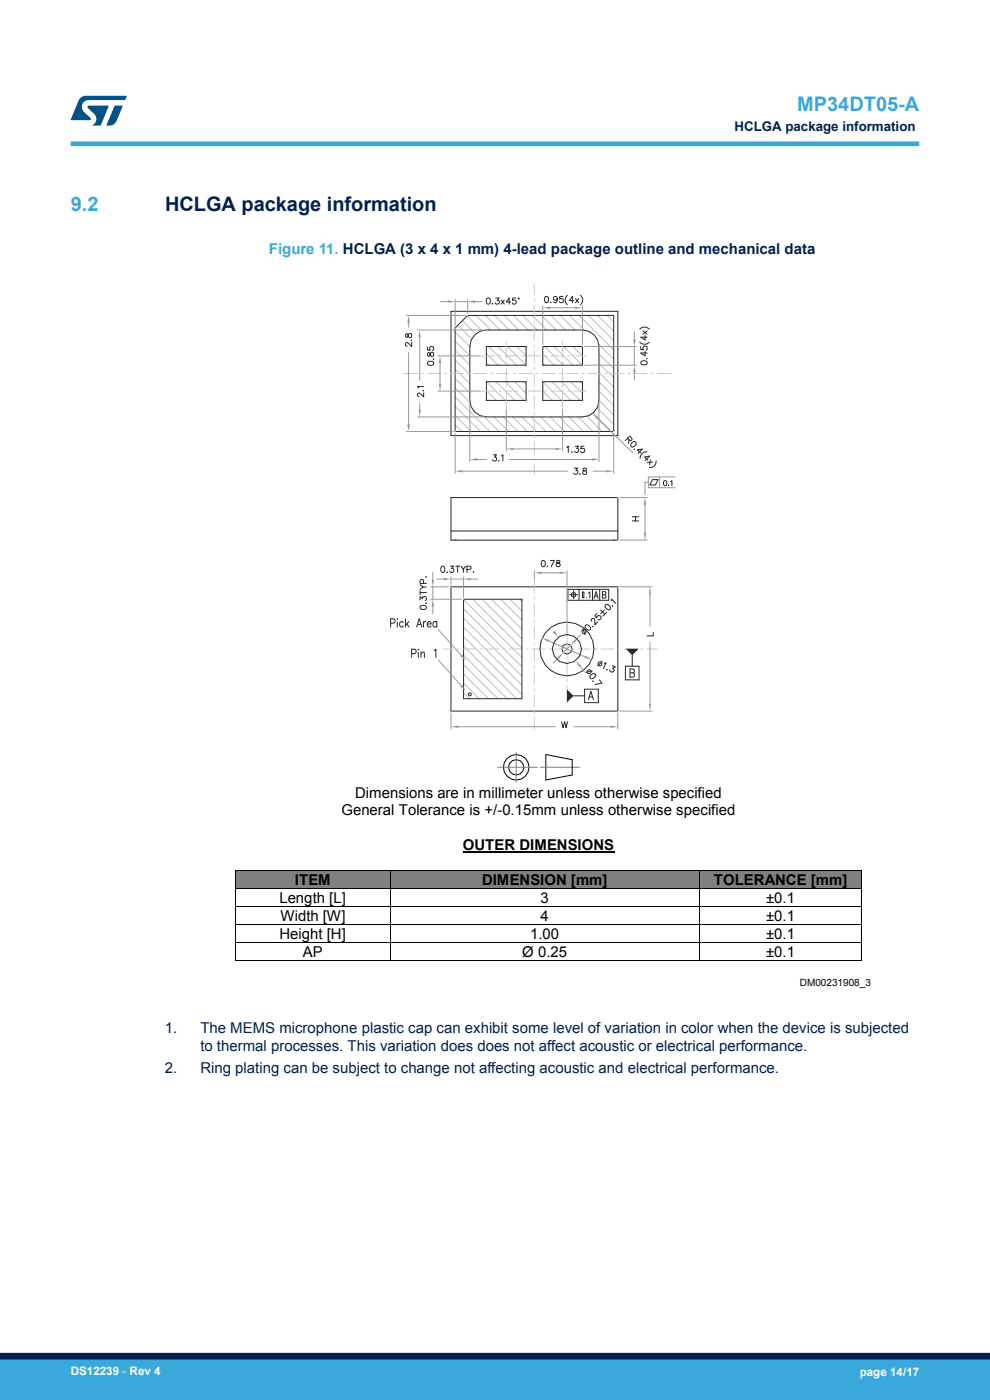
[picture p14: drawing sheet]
<svg xmlns="http://www.w3.org/2000/svg" width="210mm" height="297mm" viewBox="0 0 210 297" stroke-linecap="round" stroke-linejoin="round" font-family="sans-serif">
<defs><g id="words">
<g font-size="4.2" fill="#39a9dc">
<text x="169.1" y="23.5">MP34DT05-A</text>
<text x="15" y="44.8">9.2</text>
</g>
<text font-size="4.2" fill="#002052" x="35" y="44.8">HCLGA package information</text>
<text font-size="3.2" fill="#39a9dc" x="57" y="53.9">Figure 11. HCLGA (3 x 4 x 1 mm) 4-lead package outline and mechanical data</text>
<g font-size="3.2">
<text x="72.4" y="172.9">General Tolerance is +/-0.15mm unless otherwise specified</text>
<text x="75.3" y="169.3">Dimensions are in millimeter unless otherwise specified</text>
<text x="98.2" y="180.2">OUTER DIMENSIONS</text>
<text x="59.3" y="191.5">Length [L]</text>
<text x="62.6" y="187.6">ITEM</text>
<text x="102.3" y="187.6">DIMENSION [mm]</text>
<text x="114.7" y="191.5">3</text>
<text x="151.4" y="187.6">TOLERANCE [mm]</text>
<text x="162.5" y="191.5">±0.1</text>
<text x="59.5" y="195.3">Width [W]</text>
<text x="114.7" y="195.3">4</text>
<text x="162.5" y="195.3">±0.1</text>
<text x="59.3" y="199.1">Height [H]</text>
<text x="64.2" y="202.9">AP</text>
<text x="110.8" y="202.9">Ø 0.25</text>
<text x="112.5" y="199.1">1.00</text>
<text x="162.5" y="199.1">±0.1</text>
<text x="162.5" y="202.9">±0.1</text>
</g>
<g font-size="3.2" fill="#002052">
<text x="35" y="219.2">1.</text>
<text x="42.5" y="219.2">The MEMS microphone plastic cap can exhibit some level of variation in color when the device is subjected</text>
<text x="35" y="227.7">2.</text>
<text x="42.5" y="223">to thermal processes. This variation does does not affect acoustic or electrical performance.</text>
<text x="42.5" y="227.7">Ring plating can be subject to change not affecting acoustic and electrical performance.</text>
</g>
<text font-size="2.8" fill="#002052" x="155.8" y="27.9">HCLGA package information</text>
<g font-size="2.5" fill="#fff">
<text x="15" y="291.6">DS12239 - Rev 4</text>
<text x="182.4" y="291.9">page 14/17</text>
</g>
<text font-size="2.1" x="169.7" y="209.1">DM00231908_3</text>
</g></defs>
<g fill="none" stroke="#c0c0c0" stroke-width=".21">
<path d="M96.5 70.4l3.2 3.1M96.5 72.4l3.2 3.1M96.5 74.4l3.2 3M96.5 76.3l3.2 3.1M96.5 78.3l3.2 3.1M97.1 69l2.9 2.9M98.1 68l2.8 2.8M99.1 67l3.1 3.1M101 66.9l3.1 3.1M103 66.9l3.1 3.1M103.2 75l2.4 2.5M103.2 77l.5 .5"/>
<path d="M103.6 73.5l4 4M105 66.9l3 3.1M105.6 73.5l4 4M106.9 66.9l3.1 3.1M107.6 73.5l4 4M108.9 66.9l3.1 3.1M109.6 73.5l2 2M110.9 66.9l3.1 3.1M111.6 73.5h.1M111.6 75.5h.1M112.9 66.9l3.1 3.1M114.9 66.9l3.1 3.1"/>
<path d="M115.1 75.1l2.5 2.4M115.1 77.1l.5 .4M115.6 73.5l4 4M116.9 66.9l3.1 3.1M117.5 73.5l4 4M118.9 66.9l3.1 3.1M119.5 73.5l4 4M120.8 66.9l3.2 3.1M121.5 73.5l2.1 2M122.8 66.9l7.4 7.3M123.5 73.5l.1 .1M124.8 66.9l5.4 5.4"/>
<path d="M126.8 66.9l3.4 3.4M127.1 73.1l3.1 3.1M127.1 75.1l3.1 3.1M127.1 77.1l3.1 3M127.1 79l3.1 3.1M128.8 66.9l1.4 1.4M96.5 80.3l3.2 3M96.5 82.2l3.2 3.2M96.5 84.2l7.4 7.3M96.5 86.2l5.4 5.3M96.5 88.2l3.4 3.3M96.5 90.2l1.4 1.3"/>
<path d="M102.8 88.4l3.1 3.1M103.2 82.9l2 2M103.2 84.9h.1M103.2 81l4 3.9M104.8 88.4l3.1 3.1M105.2 81l4 3.9M106.8 88.4l3.1 3.1M107.2 81l4 3.9M108.7 88.4l3.2 3.1M109.2 81l2.4 2.4M110.8 88.4l3 3.1M111.2 81l.4 .4"/>
<path d="M112.7 88.4l3.1 3.1M114.7 88.4l3.1 3.1M115.1 83h.1M115.1 84.9h.1M115.1 81l4 3.9M115.1 83l2 1.9M116.7 88.4l3.1 3.1M117.1 81l4 3.9M118.7 88.4l3.1 3.1M119.1 81l4 3.9M120.7 88.4l3.1 3.1M121.1 81l2.5 2.4"/>
<path d="M122.6 88.4l3.2 3.1M123.1 81l.5 .4M124.5 88.3l3.2 3.2M125.8 87.6l3.9 3.9M126.7 86.5l3.5 3.5M127.1 81l3.1 3.1M127.1 83l3.1 3M127.1 84.9l3.1 3.1M98.3 127.2l12.4 12.3M98.3 129.1l12.4 12.3M98.3 131.1l12.4 12.3M98.3 133.1l12.4 12.3"/>
<path d="M98.3 135.1l12.4 12.3M98.3 137l11.3 11.2M98.3 139l9.3 9.2M100.3 127.1l10.4 10.4M102.3 127.1l8.4 8.4M104.2 127.1l6.5 6.5M106.2 127.1l4.5 4.5M108.2 127.1l2.5 2.5M110.2 127.1l.5 .6M98.3 141l7.3 7.2M98.3 143l5.3 5.2M98.3 144.9l3.3 3.3"/>
<path d="M98.3 146.9l1.4 1.3"/>
</g>
<g fill="none" stroke="#272727" stroke-width=".21">
<path d="M95.7 66h35.4v26.4h-35.4zM99.2 66.9h31v24.6h-33.7v-21.9zM100.7 71l1.1-.7 1.4-.3h20.4a3.5 3.5 0 0 1 3.5 3.5v11.4a3.5 3.5 0 0 1-3.5 3.5h-20.4a3.5 3.5 0 0 1-3.5-3.5v-11.4l.2-1.3zM103.2 73.5h8.4v4h-8.4zM115.1 73.5h8.5v4h-8.5zM103.2 81h8.4v3.9h-8.4zM115.1 81h8.5v3.9h-8.5zM95.7 105.6h35.4v9h-35.4zM95.7 112.6h35.4M96.5 114.6h.1M130.2 114.6h.1M95.7 124.5h35.4v26.4h-35.4z"/>
<path d="M98.3 127.1h12.4v21.1h-12.4zM138.6 134.2v.7h-1.3"/>
<circle cx="120.3" cy="137.7" r="1.1"/>
<circle cx="120.3" cy="137.7" r="5.7"/>
</g>
<g fill="none" stroke="#c9c9c9" stroke-width=".21">
<path d="M85.6 79.2h3M89.5 79.2h.4M90.8 79.2h2.6M94.3 79.2h.4M95.6 79.2h2.7M99.2 79.2h.4M100.5 79.2h2.7M102.4 75.5h2.6M104 79.2h.5M105.4 79.2h2.6M105.8 75.5h.5M107.2 75.5h2.6"/>
<path d="M107.4 72.5v3.4M107.4 76.8v.4M107.4 78.1v2.7M108.9 79.2h.4M110.2 79.2h2.7M110.7 75.5h.4M112 75.5h2.7M113.3 60.4v2.1M113.3 63.4v.5M113.3 64.8v2.6M113.3 68.3v.4M113.3 69.6v2.6"/>
<path d="M113.3 73.1v.4M113.3 74.4v2.6M113.3 77.9v.5M113.3 79.2v2.7M113.8 79.2h.4M115.1 79.2h2.7M115.6 75.5h.4M116.9 75.5h2.7M118.6 79.2h.5M119.3 72.4v3.4M119.3 76.7v.5M119.3 78v2.7"/>
<path d="M120 79.2h2.6M120.4 75.5h.5M121.8 75.5h2.5M123.5 79.2h.4M124.8 79.2h2.7M128.4 79.2h.4M129.7 79.2h2.7M133.2 79.2h.5M134.6 79.2h2.6M138.1 79.2h.4M139.4 79.2h3M102.4 83h2.6"/>
<path d="M105.8 83h.5M107.2 83h2.6M107.4 81.6v.4M107.4 82.9v3.5M110.7 83h.4M112 83h2.7M113.3 82.7v.5M113.3 84.1v2.6M113.3 87.6v.4M113.3 88.9v2.6M113.3 92.4v.4M113.3 93.7v2.7"/>
<path d="M113.3 97.3v.4M113.3 98.5v2.1M115.6 83h.4M116.9 83h2.7M119.3 81.6v.4M119.3 82.9v3.4M120.4 83h.5M121.8 83h2.5M93.9 137.7h2.2M97 137.7h.5M98.3 137.7h2.7M101.9 137.7h.4"/>
<path d="M103.2 137.7h2.7M106.8 137.7h.4M108 137.7h2.7M111.6 137.7h.4M112.9 137.7h2.7M113.3 123.4v2.5M113.3 126.7v.5M113.3 128.1v2.6M113.3 131.6v.4M113.3 132.9v2.6M113.3 136.4v.4M113.3 137.7v2.6"/>
<path d="M116.5 137.7h.4M117.8 137.7h2.6M120.3 134.8v3.6M120.3 139.3v.4M121.3 137.7h.5M122.7 137.7h2.6M126.2 137.7h.4M127.5 137.7h2.7M131.1 137.7h.4M132.4 137.7h2.7M135.9 137.7h.5M137.3 137.7h2.1"/>
<path d="M113.3 141.2v.5M113.3 142.6v2.6M113.3 146.1v.4M113.3 147.4v2.6M113.3 150.9v.5M113.3 152.2v2.5M120.3 140.6v2.6M120.3 144.1v.4M120.3 145.4v3.6"/>
</g>
<path d="M131.5 124.5h6.8M137.9 126.1v6.7M137.9 136.2v13.1M131.5 150.9h6.8" fill="none" stroke="#999" stroke-width=".21"/>
<g fill="#999">
<path d="M137.9 124.5l.2 1.6h-.5z"/>
<path d="M137.6 149.3h.5l-.2 1.6z"/>
</g>
<path d="M86.2 66.9h12.6M86.7 68.5v.9M86.7 74.8v15.2M86.2 91.5h9.9" fill="none" stroke="#999" stroke-width=".21"/>
<path d="M86.1 70.9v.6l.2 .1 .3-.7 .3-.2a.42 .42 0 0 1 .4 .6 .42 .42 0 0 1-.7 .2l-.2-.6zM87.3 72.1l-.1 .1M87.3 72.6v.9l-.6-.6-.4-.2-.2 .1-.1 .4 .3 .2" fill="none" stroke="#272727" stroke-width=".21"/>
<g fill="#999">
<path d="M86.7 66.9l.2 1.6h-.5z"/>
<path d="M86.4 90h.5l-.2 1.5z"/>
</g>
<path d="M88.6 70h14.2M89 71.5v9.2M88.6 88.4h14.2M89 85.5v1.4" fill="none" stroke="#999" stroke-width=".21"/>
<path d="M89.8 82.8v.2l-.1-.1M89.9 83.3v.9l-.7-.6-.4-.2a.39 .39 0 0 0-.3 .4 .39 .39 0 0 0 .3 .3M89.9 82h-1.4l.3 .3" fill="none" stroke="#272727" stroke-width=".21"/>
<g fill="#999">
<path d="M89 70l.3 1.5h-.5z"/>
<path d="M88.8 86.9h.5l-.3 1.5z"/>
</g>
<path d="M92.9 75.5h9.1M93.3 77v4.4M92.9 83h9.1" fill="none" stroke="#999" stroke-width=".21"/>
<path d="M90.7 73.6v.6l.5 .1a.47 .47 0 0 1 0-.7 .47 .47 0 0 1 .7 .1 .47 .47 0 0 1-.2 .7M90.7 76.8l.5-.2a.55 .55 0 0 1 .8 .5 .72 .72 0 0 1-.7 .4 .72 .72 0 0 1-.6-.5zM90.7 74.9v.4l.2 .3 .2-.1 .1-.4a.4 .4 0 0 1 .5-.4 .4 .4 0 0 1 .3 .6 .43 .43 0 0 1-.6 .3 .43 .43 0 0 1-.2-.6l-.2-.2zM91.9 76.1v.1" fill="none" stroke="#272727" stroke-width=".21"/>
<g fill="#999">
<path d="M93.3 75.5l.3 1.5h-.5z"/>
<path d="M93.1 81.4h.5l-.3 1.6z"/>
</g>
<path d="M96.5 92v8.4M98.1 100h22.3M125.8 100h2.8M130.2 92v8.4" fill="none" stroke="#999" stroke-width=".21"/>
<path d="M121.8 99.3h.7l-.4 .5a.45 .45 0 0 1 .4 .7 .45 .45 0 0 1-.8-.1M123.7 99.4v.3l.2 .1a.45 .45 0 0 1 .5 .3 .45 .45 0 0 1-.2 .5h-.5l-.1-.4 .2-.3 .6-.2v-.2a.46 .46 0 0 0-.7-.1zM123 100.5l-.1 .1h.2" fill="none" stroke="#272727" stroke-width=".21"/>
<g fill="#999">
<path d="M128.6 99.7l1.6 .3-1.6 .2z"/>
<path d="M96.5 100l1.6-.3v.5z"/>
</g>
<path d="M99.7 85.4v12.5M101.2 97.5h2M108 97.5h17.5M127.1 85.4v12.5" fill="none" stroke="#999" stroke-width=".21"/>
<path d="M104.6 96.5h.7l-.4 .5a.44 .44 0 0 1 .3 .7 .44 .44 0 0 1-.7-.1M105.8 97.7h-.1h.2M106.4 96.7l.3-.2v1.3" fill="none" stroke="#272727" stroke-width=".21"/>
<g fill="#999">
<path d="M125.5 97.2l1.6 .3-1.6 .2z"/>
<path d="M99.7 97.5l1.5-.3v.5z"/>
</g>
<path d="M107.4 86.8v8.9M108.9 95.2h8.9M119.3 86.7v9" fill="none" stroke="#999" stroke-width=".21"/>
<path d="M120.2 94.9l.3-.2v1.3M121.3 95.8v.2l.1-.1M122 94.7h.7l-.4 .5a.45 .45 0 0 1 .4 .7 .45 .45 0 0 1-.8-.2M123.9 94.7h-.6l-.1 .5a.48 .48 0 0 1 .7 0 .48 .48 0 0 1-.1 .7 .48 .48 0 0 1-.7-.2" fill="none" stroke="#272727" stroke-width=".21"/>
<g fill="#999">
<path d="M107.4 95.2l1.5-.2v.5z"/>
<path d="M117.8 95l1.5 .2-1.5 .3z"/>
</g>
<path d="M115.1 64.9v8.2M116.7 65.3h5.3M123.6 64.9v8.2" fill="none" stroke="#999" stroke-width=".21"/>
<path d="M115.7 63a.43 .43 0 0 1 .6 .2l.1 .3a.55 .55 0 0 1-.5 .7l-.2-.1-.2-.5zM116.8 64.1v.1l.1-.1M118.2 63.3a.42 .42 0 0 1-.5 .4 .42 .42 0 0 1-.2-.6 .42 .42 0 0 1 .6 0l.1 .2a.65 .65 0 0 1-.5 .9l-.2-.2M119.4 62.9h-.6l-.1 .6a.46 .46 0 0 1 .7 0 .46 .46 0 0 1-.1 .7 .46 .46 0 0 1-.7-.2M120.4 62.7a1.29 1.29 0 0 0 0 1.9M121.7 63.8h-.9l.6-.9v1.3M122.1 63.3l.7 .9M122.8 63.3l-.7 .9M123.1 62.7a1.29 1.29 0 0 1 0 1.9" fill="none" stroke="#272727" stroke-width=".21"/>
<g fill="#999">
<path d="M122 65.1l1.6 .2-1.6 .3z"/>
<path d="M115.1 65.3l1.6-.2v.5z"/>
</g>
<path d="M124 73.5h11M124 77.5h11M134.6 70.4v1.6M134.6 73.5v4M134.6 79v1.6" fill="none" stroke="#999" stroke-width=".21"/>
<path d="M135.7 72.6a1.41 1.41 0 0 0 2 0M135.7 69.8a1.41 1.41 0 0 1 2 0M135.9 73.5v.7h.6a.47 .47 0 0 1 0-.7 .47 .47 0 0 1 .7 .1 .47 .47 0 0 1-.2 .7M136 76.7l.5-.2 .5 .1 .2 .1 .1 .3a.72 .72 0 0 1-.7 .4 .72 .72 0 0 1-.7-.5zM136.4 70.2l.9 .7M136.8 74.6v.9l-.9-.6h1.4M136.8 71.2v.9l-.9-.6h1.4M137.2 76v.1M137.3 70.2l-.9 .7" fill="none" stroke="#272727" stroke-width=".21"/>
<g fill="#999">
<path d="M134.3 72h.5l-.2 1.5z"/>
<path d="M134.6 77.5l.2 1.5h-.5z"/>
</g>
<path d="M93.5 64h1.5M96.5 63.5v5.6M96.5 64h2.7M99.2 63.5v3M100.8 64h1.5" fill="none" stroke="#999" stroke-width=".21"/>
<path d="M103.3 63.3l.2-.1a.67 .67 0 0 1 .5 .7 .67 .67 0 0 1-.5 .6l-.2-.1-.2-.4zM104.5 64.4h.1M105.2 63.2h.7l-.4 .5a.44 .44 0 0 1 .4 .4 .44 .44 0 0 1-.4 .5 .44 .44 0 0 1-.5-.3M106.3 63.6l.7 .9M107 63.6l-.7 .9M108.3 64.1h-.9l.6-.9v1.3M109.4 63.2h-.6l-.1 .6a.47 .47 0 0 1 .7-.1 .47 .47 0 0 1 0 .7 .47 .47 0 0 1-.7-.1M110 63.2h.1v.2h-.1z" fill="none" stroke="#272727" stroke-width=".21"/>
<g fill="#999">
<path d="M99.2 64l1.6-.3v.6z"/>
<path d="M95 63.7l1.5 .3-1.5 .3z"/>
</g>
<path d="M126.8 88.8l1.1 1.1" fill="none" stroke="#999" stroke-width=".21"/>
<path d="M133.1 93l.6 .5 .4-.3-.5-.7-1 1M133.5 93.3l-.2 .8M134.1 93.9l.3-.2a.4 .4 0 0 1 .4 .1 .4 .4 0 0 1 .1 .4l-.1 .3a.58 .58 0 0 1-1 .2 .63 .63 0 0 1 .3-.8zM134.6 95.3h.1M135.9 96.1l-.7-.7 1.1-.1-.9 .9M137.2 95.8a1.36 1.36 0 0 0-1.4 1.5M137.4 97.6l-.7-.7 1.1-.1-1 .9M138 97.5l-.2 1.1M138.4 98l-1.1 .2M139.2 97.8a1.31 1.31 0 0 1-1.4 1.4" fill="none" stroke="#272727" stroke-width=".21"/>
<path d="M125.7 87.7l1.3 .9-.4 .4z" fill="#999"/>
<path d="M127.9 89.9l6.4 6.2M131.5 105.6h5.8M131.5 114.6h5.8M136.8 107.1v5.9" fill="none" stroke="#999" stroke-width=".21"/>
<g fill="#999">
<path d="M136.8 105.6l.3 1.5h-.6z"/>
<path d="M136.5 113h.6l-.3 1.6z"/>
</g>
<path d="M134.1 110.5h1.4M134.1 109.6h1.4M134.8 109.6v.9M138.4 101.7h1.2l-.6 1.2h-1.2zM140.9 102a.53 .53 0 0 1 .6 .4 .53 .53 0 0 1-.3 .6l-.4-.2zM141.8 102.9v.1M142.3 102.2l.2-.2v1M119.1 153.1l.3 1.3 .4-1.3 .3 1.3 .3-1.3" fill="none" stroke="#272727" stroke-width=".21"/>
<path d="M137.5 102.3h-.7v2.6M139.9 101.2v2.3M143.2 101.2h-5.7v2.3h5.7M95.7 151.3v3.3M97.2 154.2h20.6M121.7 154.2h7.8M131.1 151.3v3.3" fill="none" stroke="#999" stroke-width=".21"/>
<g fill="#999">
<path d="M129.5 153.9l1.6 .3-1.6 .2z"/>
<path d="M95.7 154.2l1.5-.3v.5z"/>
</g>
<path d="M116.4 136l7.7 3.4" fill="none" stroke="#999" stroke-width=".21"/>
<g fill="none" stroke="#272727" stroke-width=".21">
<path d="M127.8 140.3l-1 1M128.2 140.7l.3-.1-.5 1.2M128.8 142l-.1 .1h.1M129.9 141.2l.6 .3-.5 .3a.44 .44 0 0 1 .2 .5 .44 .44 0 0 1-.5 .3 .44 .44 0 0 1-.4-.5"/>
<circle cx="127.3" cy="140.8" r=".43"/>
</g>
<g fill="#999">
<path d="M115 135.4l1.5 .3-.2 .5z"/>
<path d="M124.2 139.1l1.3 .9-1.5-.4z"/>
</g>
<path d="M118.4 139.6l-1.1 1.1M121 136.9l-1.5 1.6M123.2 134.7l-1.1 1.1" fill="none" stroke="#999" stroke-width=".21"/>
<g fill="none" stroke="#272727" stroke-width=".21">
<path d="M123.6 133.4l.5 1.3M124.2 132.7a.67 .67 0 0 1 .8 .1 .67 .67 0 0 1 .1 .8 .81 .81 0 0 1-.9-.9zM125.5 131.8v-.4l.3-.2 .3 .2 .1 1.1 .6-.6M125.7 132.9h.1M126.6 130.2l-.4 .4 .4 .5a.47 .47 0 0 1 .4-.5 .47 .47 0 0 1 .5 .5 .47 .47 0 0 1-.6 .4M127.4 129.4l.8 .8M128.2 129.4l-.8 .8M128.4 128.4l.1-.1a.69 .69 0 0 1 .8 .2 .69 .69 0 0 1 0 .8 .77 .77 0 0 1-.9-.9zM128.7 129.9l-.8 .8M129.6 127.5l.1-.4 .9 .9M129.9 128.5h.1"/>
<circle cx="123.8" cy="134" r=".43"/>
</g>
<g fill="#999">
<path d="M118.2 139.4l1.3-.9-.9 1.2z"/>
<path d="M121.9 135.6l.4 .4-1.3 .9z"/>
</g>
<path d="M93 140l4.8 5.4" fill="none" stroke="#999" stroke-width=".21"/>
<path d="M97.6 145.6l.4-.3 .9 1.3z" fill="#999"/>
<g fill="none" stroke="#272727" stroke-width=".21">
<path d="M87.3 138.7l.9-.1 .1-.3-.1-.5-.9-.1v1.8M88.7 137.7v.2zM88.7 138.4v1.1M89.3 138.7l.3-.4 .3 .1 .1 1.1M89.3 138.3v1.2M92.1 138.1l.4-.4v1.8"/>
<circle cx="99.6" cy="147.3" r=".32"/>
</g>
<path d="M93 133.6l4.8 5.4" fill="none" stroke="#999" stroke-width=".21"/>
<path d="M97.6 139.2l.4-.3 .9 1.3z" fill="#999"/>
<g fill="none" stroke="#272727" stroke-width=".21">
<path d="M82.9 132.2l.8-.1 .1-.3-.1-.4-.8-.1v1.7M84.3 131.3v.1zM84.3 132v1M85.6 132.1l-.2-.1a.56 .56 0 0 0-.7 .3 .56 .56 0 0 0 .4 .7l.5-.2M86 131.3v1.7M86.3 132.4l.5 .6M86.7 131.8l-.7 .9M88.4 133l.5-1.7 .6 1.7M88.6 132.5h.7M89.8 131.8v1.2M90.4 131.8a.51 .51 0 0 0-.6 .6M90.6 132.4h.8l-.1-.4a.56 .56 0 0 0-.7 .3 .56 .56 0 0 0 .4 .7l.4-.2"/>
<path d="M92.7 132.1l-.2-.1a.56 .56 0 0 0-.7 .3 .56 .56 0 0 0 .4 .7h.2l.3-.2M92.7 131.8v1.2M93.7 120.2a.39 .39 0 0 1 .6 .2v.8a.38 .38 0 0 1-.4 .2 .38 .38 0 0 1-.3-.2l-.1-.5zM94.8 121.3l.1 .1M95.5 120.1h.7l-.4 .5a.44 .44 0 0 1 .4 .7 .44 .44 0 0 1-.8-.1M96.7 120.1h.8M97.1 120.1v1.3M97.8 120.1l.5 .7 .5-.7M98.3 120.8v.6M99.1 120.8h.7l.1-.2-.1-.4-.7-.1v1.3M100.4 121.3v.1h.1"/>
</g>
<path d="M92.6 122.9h1.5M95.7 122.4v1.7M95.7 122.9h2.6M98.3 122.4v4.3M99.9 122.9h1.5" fill="none" stroke="#999" stroke-width=".21"/>
<g fill="#999">
<path d="M98.3 122.9l1.6-.3v.5z"/>
<path d="M94.1 122.6l1.6 .3-1.6 .2z"/>
</g>
<path d="M91.4 127.1h6.5M91.4 124.5h3.8M91.8 121.4v1.6M91.8 124.5v2.6M91.8 128.7v1.5" fill="none" stroke="#999" stroke-width=".21"/>
<path d="M89.1 127.3v-.7l.5 .4a.44 .44 0 0 1 .5-.4 .44 .44 0 0 1 .4 .3 .44 .44 0 0 1-.3 .5M89.1 124l.7 .5-.7 .5M89.1 125.7h1.3M89.1 125.3v.9M89.2 128.6a.65 .65 0 0 1 .8-.2 .65 .65 0 0 1 .4 .7l-.5 .2a.55 .55 0 0 1-.8-.5zM89.8 124.5h.6M89.8 123.8v-.8h-.6l-.1 .8h1.3M90.4 127.9l-.1 .1M90.4 122.3l-.1 .1" fill="none" stroke="#272727" stroke-width=".21"/>
<g fill="#999">
<path d="M91.8 127.1l.3 1.6h-.6z"/>
<path d="M91.5 123h.6l-.3 1.5z"/>
</g>
<path d="M134.1 139v2.3" fill="none" stroke="#272727" stroke-width=".21"/>
<path d="M132.7 137.6h2.8l-1.4 1.4z" fill="#272727"/>
<path d="M121.6 147.6h2.4M132.7 141.3h2.9v2.9h-2.9zM133.6 142.7h.8l.1-.6-.9-.2v1.8l.9-.2v-.6l-.2-.2" fill="none" stroke="#272727" stroke-width=".21"/>
<path d="M120.3 146.3l1.3 1.3-1.3 1.4z" fill="#272727"/>
<g fill="none" stroke="#272727" stroke-width=".21">
<path d="M120.5 125h8.6v2.3h-8.6zM120.8 126.2h1.7M121.3 125.8l.3-.1 .4 .1 .1 .4-.1 .3-.4 .2-.3-.2-.1-.3zM121.7 125.3v1.7M122.8 125v2.3M123.6 125.6h.3v1.2l-.2 .1-.1-.1zM124.4 126.8v.1M124.8 125.9l.3-.3v1.3M125.7 125.1v2.3M126 126.9l.4-1.4 .5 1.4M126.2 126.5h.5M127.2 125.1v2.3"/>
<path d="M127.8 126.2l.6-.1 .1-.2-.1-.3-.6-.1v1.4h.6l.1-.5-.2-.2M124 146.2h2.9v2.9h-2.9zM124.8 148.4l.5-1.7 .6 1.7M125 147.8h.7M125.4 143.2l.4-.3 .5 .2a.74 .74 0 0 1-.3 .7 .74 .74 0 0 1-.8 0v-.4zM125.6 142.4l-1.3 .2M125.8 144.5h-.1l.1 .1M127.1 144.2l.6 .7-1.5 .3"/>
<circle cx="120.3" cy="137.7" r="3.1"/>
<circle cx="125" cy="142.5" r=".44"/>
</g>
<path d="M123.1 141.4l.9 1.2" fill="none" stroke="#999" stroke-width=".21"/>
<g fill="#999">
<path d="M117.3 134.1l.4-.3 .7 1.4z"/>
<path d="M122.1 140.2l1.1 1-.3 .3z"/>
</g>
<path d="M113.3 121.1v1.9M114.9 121.5h3.8M120.3 121.1v13.3" fill="none" stroke="#999" stroke-width=".21"/>
<g fill="#999">
<path d="M113.3 121.5l1.6-.2v.5z"/>
<path d="M118.7 121.3l1.6 .2-1.6 .3z"/>
</g>
<path d="M115 119a.43 .43 0 0 1 .6 .2l.1 .3a.55 .55 0 0 1-.5 .7l-.2-.1-.2-.4zM116.7 118.9h.9l-.7 1.3M116.1 120.1h.1" fill="none" stroke="#272727" stroke-width=".21"/>
<path d="M118.1 119v.3a.55 .55 0 0 1 .6 .2 .55 .55 0 0 1 0 .6l-.4 .1a.45 .45 0 0 1-.3-.6 .45 .45 0 0 1 .6-.2l.1-.1v-.3z" fill="none" stroke="#272727" stroke-width=".21"/>
<g fill="none" stroke="#000" stroke-width=".21">
<path d="M115.8 160.1l5.6 1.1v3.2l-5.6 1.1z"/>
<circle cx="109.5" cy="162.8" r="1.63"/>
<circle cx="109.5" cy="162.8" r="2.71"/>
</g>
<path d="M109.5 159.6v6.3M105.6 162.8h8.4M114.6 162.8h8.4" fill="none" stroke="#808080" stroke-width=".21"/>
<path d="M98.2 180.7h32.1" fill="none" stroke="#000" stroke-width=".34"/>
<g fill="#808080">
<path d="M50 184.8h32.7v3.6h-32.7z"/>
<path d="M51.7 184.8h29.4v3.6h-29.4z"/>
<path d="M82.9 184.8h65.4v3.6h-65.4z"/>
<path d="M84.5 184.8h62.2v3.6h-62.2z"/>
<path d="M148.5 184.8h34.2v3.6h-34.2z"/>
<path d="M150.1 184.8h31v3.6h-31z"/>
</g>
<g fill="#000">
<path d="M49.9 184.6h.1v.2h-.1zM49.9 188.4h.1v.2h-.1zM49.9 192.2h.1v.2h-.1zM49.9 196h.1v.2h-.1zM49.9 199.8h.1v.2h-.1zM82.7 184.6h.2v.2h-.2zM82.7 188.4h.2v.2h-.2zM82.7 192.2h.2v.2h-.2zM82.7 196h.2v.2h-.2zM82.7 199.8h.2v.2h-.2zM148.3 184.6h.2v.2h-.2zM148.3 188.4h.2v.2h-.2z"/>
<path d="M148.3 192.2h.2v.2h-.2zM148.3 196h.2v.2h-.2zM148.3 199.8h.2v.2h-.2zM182.7 184.6h.2v.2h-.2zM182.7 188.4h.2v.2h-.2zM182.7 192.2h.2v.2h-.2zM182.7 196h.2v.2h-.2zM182.7 199.8h.2v.2h-.2zM49.9 203.7h.1v.1h-.1zM82.7 203.7h.2v.1h-.2zM148.3 203.7h.2v.1h-.2zM182.7 203.7h.2v.1h-.2z"/>
</g>
<g fill="none" stroke="#000" stroke-width=".21">
<path d="M49.9 184.8v3.6M49.9 188.6v3.6M49.9 192.4v3.6M49.9 196.2v3.6M49.9 200v3.7M50 184.7h32.7M50 188.5h32.7M50 192.3h32.7M50 196.1h32.7M50 199.9h32.7M82.8 184.8v3.6M82.8 188.6v3.6"/>
<path d="M82.8 192.4v3.6M82.8 196.2v3.6M82.8 200v3.7M82.9 184.7h65.4M82.9 188.5h65.4M82.9 192.3h65.4M82.9 196.1h65.4M82.9 199.9h65.4M148.4 184.8v3.6M148.4 188.6v3.6M148.4 192.4v3.6M148.4 196.2v3.6"/>
<path d="M148.4 200v3.7M148.5 184.7h34.2M148.5 188.5h34.2M148.5 192.3h34.2M148.5 196.1h34.2M148.5 199.9h34.2M182.8 184.8v3.6M182.8 188.6v3.6M182.8 192.4v3.6M182.8 196.2v3.6M182.8 200v3.7M50 203.7h32.7"/>
<path d="M82.9 203.7h65.4M148.5 203.7h34.2"/>
</g>
<path d="M15 30.5h180" fill="none" stroke="#39a9dc" stroke-width="1"/>
<g fill="#005288">
<path d="M17.1 20.7l1.1-.4 8.7 .1-.4 .8h-7.6a1.45 1.45 0 0 0-1.4 .9 1.45 1.45 0 0 0 .2 1.6l1.5 1.3v.4l-4.2 .1 1.7-4.2z"/>
<path d="M24.3 22.4l1.7 .1-1.3 3.2a1.6 1.6 0 0 1-1.5 .9l-.6-.1z"/>
<path d="M18.6 22.5h4.5l-1.8 4.1h-1.7a1.54 1.54 0 0 0 .4-2.4l-1.4-1.3z"/>
</g>
<g fill="#39a9dc">
<path d="M0 288.4h210v8.6h-210z" fill-rule="evenodd"/>
<path d="M-.1 288.4h210.2v4.4h-210.2z" fill-rule="evenodd"/>
</g>
<path d="M0 287.7h210" fill="none" stroke="#002052" stroke-width="1.4"/>
<use href="#words"/>
</svg>
